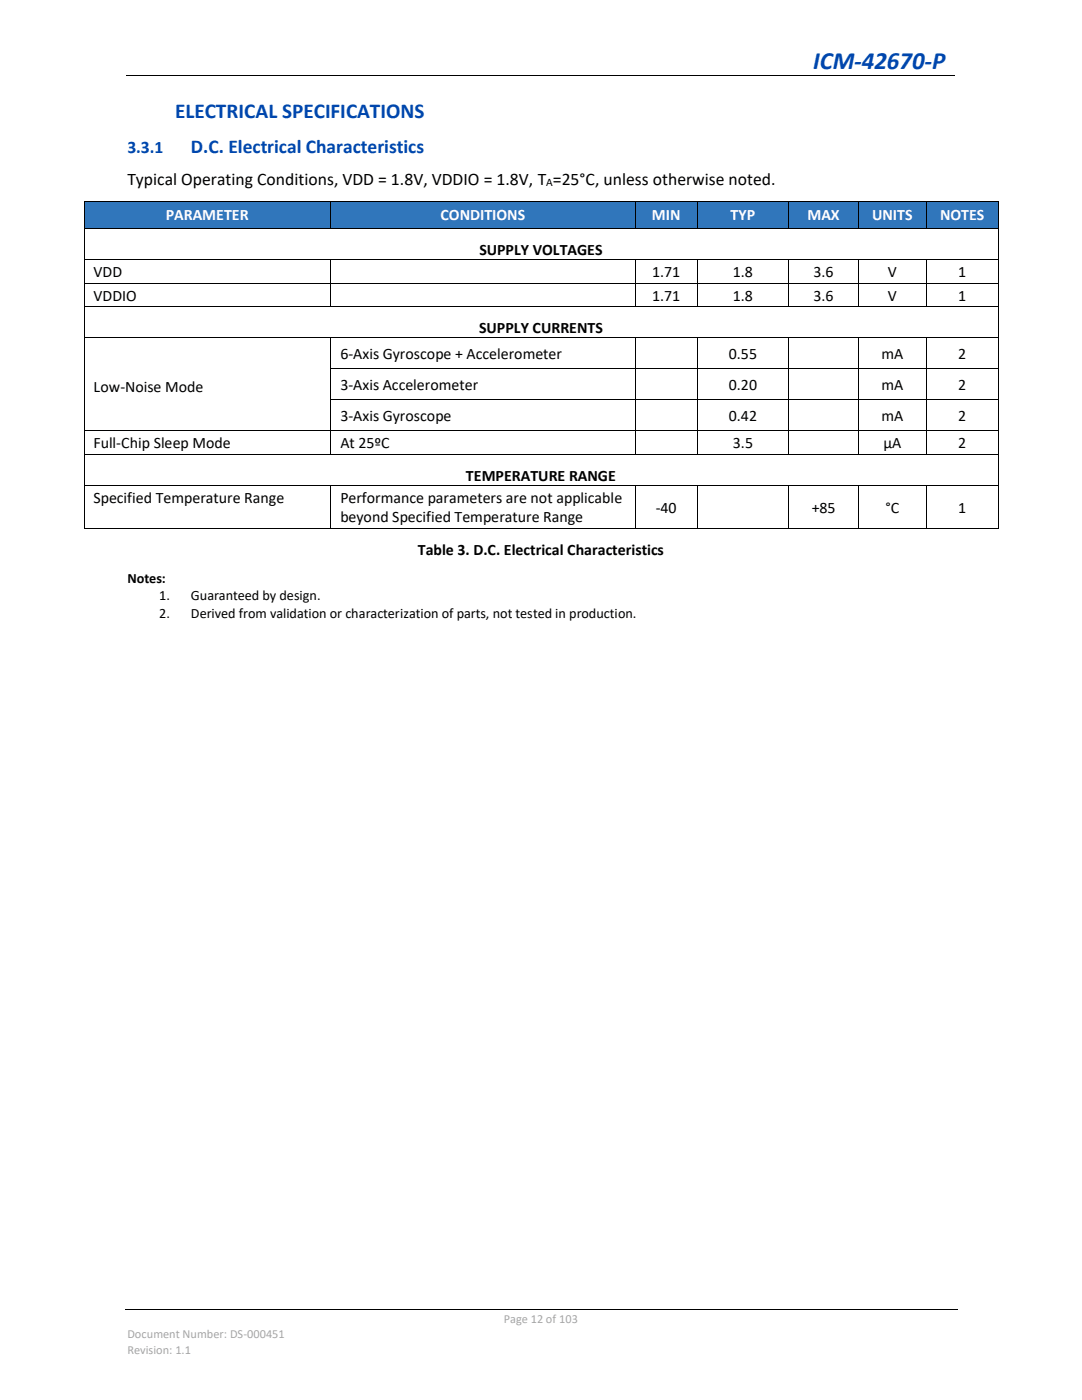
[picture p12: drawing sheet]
<svg xmlns="http://www.w3.org/2000/svg" width="216mm" height="279mm" viewBox="0 0 216 279" stroke-linecap="round" stroke-linejoin="round" font-family="sans-serif">
<defs><g id="words">
<text font-size="5" fill="#0046ad" x="162.3" y="13.7">ICM-42670-P</text>
<text font-size="4.2" fill="#0046ad" x="34.9" y="23.5">ELECTRICAL SPECIFICATIONS</text>
<text font-size="3.9" fill="#0046ad" x="38.1" y="30.4">D.C. Electrical Characteristics</text>
<text font-size="3.5" fill="#0046ad" x="25.4" y="30.4">3.3.1</text>
<text font-size="3.5" x="25.4" y="37">Typical Operating Conditions, VDD = 1.8V, VDDIO = 1.8V, T =25°C, unless otherwise noted.</text>
<g font-size="3.2" fill="#fff">
<text x="33.1" y="43.9">PARAMETER</text>
<text x="87.9" y="43.9">CONDITIONS</text>
<text x="130.1" y="43.9">MIN</text>
<text x="145.8" y="43.9">TYP</text>
<text x="161.1" y="43.9">MAX</text>
<text x="174" y="43.9">UNITS</text>
<text x="187.6" y="43.9">NOTES</text>
</g>
<g font-size="3.2">
<text x="95.6" y="50.8">SUPPLY VOLTAGES</text>
<text x="18.7" y="55.3">VDD</text>
<text x="18.7" y="60">VDDIO</text>
<text x="130.1" y="55.3">1.71</text>
<text x="130.1" y="60">1.71</text>
<text x="146.2" y="55.3">1.8</text>
<text x="146.2" y="60">1.8</text>
<text x="162.3" y="55.3">3.6</text>
<text x="162.3" y="60">3.6</text>
<text x="177.2" y="55.3">V</text>
<text x="177.2" y="60">V</text>
<text x="191.2" y="55.3">1</text>
<text x="191.2" y="60">1</text>
<text x="67.9" y="71.6">6-Axis Gyroscope + Accelerometer</text>
<text x="95.6" y="66.5">SUPPLY CURRENTS</text>
<text x="145.4" y="71.6">0.55</text>
<text x="175.9" y="71.6">mA</text>
<text x="191.2" y="71.6">2</text>
<text x="67.9" y="77.8">3-Axis Accelerometer</text>
<text x="145.4" y="77.8">0.20</text>
<text x="175.9" y="77.8">mA</text>
<text x="191.2" y="77.8">2</text>
<text x="18.7" y="78.2">Low-Noise Mode</text>
<text x="67.9" y="84">3-Axis Gyroscope</text>
<text x="145.4" y="84">0.42</text>
<text x="175.9" y="84">mA</text>
<text x="191.2" y="84">2</text>
<text x="18.7" y="89.4">Full-Chip Sleep Mode</text>
<text x="67.9" y="89.4">At 25ºC</text>
<text x="146.2" y="89.4">3.5</text>
<text x="176.3" y="89.4">µA</text>
<text x="191.2" y="89.4">2</text>
<text x="93" y="95.9">TEMPERATURE RANGE</text>
<text x="18.7" y="100.3">Specified Temperature Range</text>
<text x="67.9" y="100.3">Performance parameters are not applicable</text>
<text x="67.9" y="104.2">beyond Specified Temperature Range</text>
<text x="130.8" y="102.3">-40</text>
<text x="162" y="102.3">+85</text>
<text x="176.7" y="102.3">°C</text>
<text x="191.2" y="102.3">1</text>
<text x="83.4" y="110.8">Table 3. D.C. Electrical Characteristics</text>
</g>
<g font-size="2.8">
<text x="25.4" y="116.4">Notes:</text>
<text x="31.8" y="119.8">1.</text>
<text x="38.1" y="119.8">Guaranteed by design.</text>
<text x="31.8" y="123.3">2.</text>
<text x="38.1" y="123.3">Derived from validation or characterization of parts, not tested in production.</text>
</g>
<g font-size="2.5" fill="#a6a6a6">
<text x="25.4" y="267.1">Document Number: DS-000451</text>
<text x="100.5" y="264.1">Page 12 of 103</text>
<text x="25.4" y="270.1">Revision: 1.1</text>
</g>
<text font-size="2.3" x="109" y="37.2">A</text>
</g></defs>
<path d="M25.2 15.1h165.3M24.9 261.3h166.1" fill="none" stroke="#000" stroke-width=".2"/>
<path d="M70.5 15h.2v.2h-.2z" fill-rule="evenodd" fill="#000"/>
<g fill="#3076bb">
<path d="M16.8 40.2h49.1v5.3h-49.1z" fill-rule="evenodd"/>
<path d="M18.7 40.2h45.4v5.3h-45.4z" fill-rule="evenodd"/>
<path d="M66.1 40.2h60.5v5.3h-60.5z" fill-rule="evenodd"/>
<path d="M67.9 40.2h56.9v5.3h-56.9z" fill-rule="evenodd"/>
<path d="M126.8 40.2h12.3v5.3h-12.3z" fill-rule="evenodd"/>
<path d="M128.6 40.2h8.7v5.3h-8.7z" fill-rule="evenodd"/>
<path d="M139.3 40.2h18v5.3h-18z" fill-rule="evenodd"/>
<path d="M141.1 40.2h14.3v5.3h-14.3z" fill-rule="evenodd"/>
<path d="M157.4 40.2h13.9v5.3h-13.9z" fill-rule="evenodd"/>
<path d="M159.2 40.2h10.3v5.3h-10.3z" fill-rule="evenodd"/>
<path d="M171.4 40.2h13.3v5.3h-13.3z" fill-rule="evenodd"/>
<path d="M173.3 40.2h9.6v5.3h-9.6z" fill-rule="evenodd"/>
<path d="M184.9 40.2h14.2v5.3h-14.2z" fill-rule="evenodd"/>
<path d="M186.7 40.2h10.6v5.3h-10.6z" fill-rule="evenodd"/>
</g>
<g fill="#000">
<path d="M16.7 40.1h.1v.1h-.1z" fill-rule="evenodd"/>
<path d="M16.7 40.1h.1v.1h-.1z" fill-rule="evenodd"/>
<path d="M16.7 45.5h.1v.2h-.1z" fill-rule="evenodd"/>
<path d="M16.7 51.7h.1v.1h-.1z" fill-rule="evenodd"/>
<path d="M16.7 56.4h.1v.2h-.1z" fill-rule="evenodd"/>
<path d="M65.9 40.1h.2v.1h-.2z" fill-rule="evenodd"/>
<path d="M65.9 45.5h.2v.2h-.2z" fill-rule="evenodd"/>
<path d="M65.9 51.7h.2v.1h-.2z" fill-rule="evenodd"/>
<path d="M65.9 56.4h.2v.2h-.2z" fill-rule="evenodd"/>
<path d="M126.6 40.1h.2v.1h-.2z" fill-rule="evenodd"/>
<path d="M126.6 45.5h.2v.2h-.2z" fill-rule="evenodd"/>
<path d="M126.6 51.7h.2v.1h-.2z" fill-rule="evenodd"/>
<path d="M126.6 56.4h.2v.2h-.2z" fill-rule="evenodd"/>
<path d="M139.1 40.1h.2v.1h-.2z" fill-rule="evenodd"/>
<path d="M139.1 45.5h.2v.2h-.2z" fill-rule="evenodd"/>
<path d="M139.1 51.7h.2v.1h-.2z" fill-rule="evenodd"/>
<path d="M139.1 56.4h.2v.2h-.2z" fill-rule="evenodd"/>
<path d="M157.3 40.1h.1v.1h-.1z" fill-rule="evenodd"/>
<path d="M157.3 45.5h.1v.2h-.1z" fill-rule="evenodd"/>
<path d="M157.3 51.7h.1v.1h-.1z" fill-rule="evenodd"/>
<path d="M157.3 56.4h.1v.2h-.1z" fill-rule="evenodd"/>
<path d="M171.3 40.1h.1v.1h-.1z" fill-rule="evenodd"/>
<path d="M171.3 45.5h.1v.2h-.1z" fill-rule="evenodd"/>
<path d="M171.3 51.7h.1v.1h-.1z" fill-rule="evenodd"/>
<path d="M171.3 56.4h.1v.2h-.1z" fill-rule="evenodd"/>
<path d="M184.7 40.1h.2v.1h-.2z" fill-rule="evenodd"/>
<path d="M184.7 45.5h.2v.2h-.2z" fill-rule="evenodd"/>
<path d="M184.7 51.7h.2v.1h-.2z" fill-rule="evenodd"/>
<path d="M184.7 56.4h.2v.2h-.2z" fill-rule="evenodd"/>
<path d="M199.1 40.1h.2v.1h-.2z" fill-rule="evenodd"/>
<path d="M199.1 40.1h.2v.1h-.2z" fill-rule="evenodd"/>
<path d="M199.1 45.5h.2v.2h-.2z" fill-rule="evenodd"/>
<path d="M199.1 51.7h.2v.1h-.2z" fill-rule="evenodd"/>
<path d="M199.1 56.4h.2v.2h-.2z" fill-rule="evenodd"/>
<path d="M16.7 61.2h.1v.1h-.1z" fill-rule="evenodd"/>
<path d="M16.7 67.4h.1v.1h-.1z" fill-rule="evenodd"/>
<path d="M16.7 73.5h.1v.2h-.1z" fill-rule="evenodd"/>
<path d="M16.7 79.7h.1v.1h-.1z" fill-rule="evenodd"/>
<path d="M65.9 61.2h.2v.1h-.2z" fill-rule="evenodd"/>
<path d="M65.9 67.4h.2v.1h-.2z" fill-rule="evenodd"/>
<path d="M65.9 73.5h.2v.2h-.2z" fill-rule="evenodd"/>
<path d="M65.9 79.7h.2v.1h-.2z" fill-rule="evenodd"/>
<path d="M126.6 61.2h.2v.1h-.2z" fill-rule="evenodd"/>
<path d="M126.6 67.4h.2v.1h-.2z" fill-rule="evenodd"/>
<path d="M126.6 73.5h.2v.2h-.2z" fill-rule="evenodd"/>
<path d="M126.6 79.7h.2v.1h-.2z" fill-rule="evenodd"/>
<path d="M139.1 61.2h.2v.1h-.2z" fill-rule="evenodd"/>
<path d="M139.1 67.4h.2v.1h-.2z" fill-rule="evenodd"/>
<path d="M139.1 73.5h.2v.2h-.2z" fill-rule="evenodd"/>
<path d="M139.1 79.7h.2v.1h-.2z" fill-rule="evenodd"/>
<path d="M157.3 61.2h.1v.1h-.1z" fill-rule="evenodd"/>
<path d="M157.3 67.4h.1v.1h-.1z" fill-rule="evenodd"/>
<path d="M157.3 73.5h.1v.2h-.1z" fill-rule="evenodd"/>
<path d="M157.3 79.7h.1v.1h-.1z" fill-rule="evenodd"/>
<path d="M171.3 61.2h.1v.1h-.1z" fill-rule="evenodd"/>
<path d="M171.3 67.4h.1v.1h-.1z" fill-rule="evenodd"/>
<path d="M171.3 73.5h.1v.2h-.1z" fill-rule="evenodd"/>
<path d="M171.3 79.7h.1v.1h-.1z" fill-rule="evenodd"/>
<path d="M184.7 61.2h.2v.1h-.2z" fill-rule="evenodd"/>
<path d="M184.7 67.4h.2v.1h-.2z" fill-rule="evenodd"/>
<path d="M184.7 73.5h.2v.2h-.2z" fill-rule="evenodd"/>
<path d="M184.7 79.7h.2v.1h-.2z" fill-rule="evenodd"/>
<path d="M199.1 61.2h.2v.1h-.2z" fill-rule="evenodd"/>
<path d="M199.1 67.4h.2v.1h-.2z" fill-rule="evenodd"/>
<path d="M199.1 73.5h.2v.2h-.2z" fill-rule="evenodd"/>
<path d="M199.1 79.7h.2v.1h-.2z" fill-rule="evenodd"/>
<path d="M16.7 85.9h.1v.1h-.1z" fill-rule="evenodd"/>
<path d="M16.7 90.7h.1v.1h-.1z" fill-rule="evenodd"/>
<path d="M16.7 96.8h.1v.2h-.1z" fill-rule="evenodd"/>
<path d="M65.9 85.9h.2v.1h-.2z" fill-rule="evenodd"/>
<path d="M65.9 90.7h.2v.1h-.2z" fill-rule="evenodd"/>
<path d="M65.9 96.8h.2v.2h-.2z" fill-rule="evenodd"/>
<path d="M126.6 85.9h.2v.1h-.2z" fill-rule="evenodd"/>
<path d="M126.6 90.7h.2v.1h-.2z" fill-rule="evenodd"/>
<path d="M126.6 96.8h.2v.2h-.2z" fill-rule="evenodd"/>
<path d="M139.1 85.9h.2v.1h-.2z" fill-rule="evenodd"/>
<path d="M139.1 90.7h.2v.1h-.2z" fill-rule="evenodd"/>
<path d="M139.1 96.8h.2v.2h-.2z" fill-rule="evenodd"/>
<path d="M157.3 85.9h.1v.1h-.1z" fill-rule="evenodd"/>
<path d="M157.3 90.7h.1v.1h-.1z" fill-rule="evenodd"/>
<path d="M157.3 96.8h.1v.2h-.1z" fill-rule="evenodd"/>
<path d="M171.3 85.9h.1v.1h-.1z" fill-rule="evenodd"/>
<path d="M171.3 90.7h.1v.1h-.1z" fill-rule="evenodd"/>
<path d="M171.3 96.8h.1v.2h-.1z" fill-rule="evenodd"/>
<path d="M184.7 85.9h.2v.1h-.2z" fill-rule="evenodd"/>
<path d="M184.7 90.7h.2v.1h-.2z" fill-rule="evenodd"/>
<path d="M184.7 96.8h.2v.2h-.2z" fill-rule="evenodd"/>
<path d="M199.1 85.9h.2v.1h-.2z" fill-rule="evenodd"/>
<path d="M199.1 90.7h.2v.1h-.2z" fill-rule="evenodd"/>
<path d="M199.1 96.8h.2v.2h-.2z" fill-rule="evenodd"/>
<path d="M16.7 105.4h.1v.2h-.1z" fill-rule="evenodd"/>
<path d="M16.7 105.4h.1v.2h-.1z" fill-rule="evenodd"/>
<path d="M65.9 105.4h.2v.2h-.2z" fill-rule="evenodd"/>
<path d="M126.6 105.4h.2v.2h-.2z" fill-rule="evenodd"/>
<path d="M139.1 105.4h.2v.2h-.2z" fill-rule="evenodd"/>
<path d="M157.3 105.4h.1v.2h-.1z" fill-rule="evenodd"/>
<path d="M171.3 105.4h.1v.2h-.1z" fill-rule="evenodd"/>
<path d="M184.7 105.4h.2v.2h-.2z" fill-rule="evenodd"/>
<path d="M199.1 105.4h.2v.2h-.2z" fill-rule="evenodd"/>
<path d="M199.1 105.4h.2v.2h-.2z" fill-rule="evenodd"/>
</g>
<g fill="none" stroke="#000" stroke-width=".2">
<path d="M16.8 40.2v5.3M16.8 45.7v6M16.8 51.8v4.6M16.8 56.6v4.6M16.8 40.1h49.1M16.8 45.6h49.1M16.8 51.7h49.1M16.8 56.5h49.1M66 40.2v5.3M66 51.8v4.6M66 56.6v4.6M66.1 40.1h60.5"/>
<path d="M66.1 45.6h60.5M66.1 51.7h60.5M66.1 56.5h60.5M126.7 40.2v5.3M126.7 51.8v4.6M126.7 56.6v4.6M126.8 40.1h12.3M126.8 45.6h12.3M126.8 51.7h12.3M126.8 56.5h12.3M139.2 40.2v5.3M139.2 51.8v4.6"/>
<path d="M139.2 56.6v4.6M139.3 40.1h18M139.3 45.6h18M139.3 51.7h18M139.3 56.5h18M157.3 40.2v5.3M157.3 51.8v4.6M157.3 56.6v4.6M157.4 40.1h13.9M157.4 45.6h13.9M157.4 51.7h13.9M157.4 56.5h13.9"/>
<path d="M171.4 40.2v5.3M171.4 51.8v4.6M171.4 56.6v4.6M171.4 40.1h13.3M171.4 45.6h13.3M171.4 51.7h13.3M171.4 56.5h13.3M184.8 40.2v5.3M184.8 51.8v4.6M184.8 56.6v4.6M184.9 40.1h14.2M184.9 45.6h14.2"/>
<path d="M184.9 51.7h14.2M184.9 56.5h14.2M199.2 40.2v5.3M199.2 45.7v6M199.2 51.8v4.6M199.2 56.6v4.6M16.8 61.3v6.1M16.8 67.5v6M16.8 73.7v6M16.8 79.8v6.1M16.8 61.3h49.1M16.8 67.4h49.1"/>
<path d="M66 67.5v6M66 73.7v6M66 79.8v6.1M66.1 61.3h60.5M66.1 67.4h60.5M66.1 73.6h60.5M66.1 79.8h60.5M126.7 67.5v6M126.7 73.7v6M126.7 79.8v6.1M126.8 61.3h12.3M126.8 67.4h12.3"/>
<path d="M126.8 73.6h12.3M126.8 79.8h12.3M139.2 67.5v6M139.2 73.7v6M139.2 79.8v6.1M139.3 61.3h18M139.3 67.4h18M139.3 73.6h18M139.3 79.8h18M157.3 67.5v6M157.3 73.7v6M157.3 79.8v6.1"/>
<path d="M157.4 61.3h13.9M157.4 67.4h13.9M157.4 73.6h13.9M157.4 79.8h13.9M171.4 67.5v6M171.4 73.7v6M171.4 79.8v6.1M171.4 61.3h13.3M171.4 67.4h13.3M171.4 73.6h13.3M171.4 79.8h13.3M184.8 67.5v6"/>
<path d="M184.8 73.7v6M184.8 79.8v6.1M184.9 61.3h14.2M184.9 67.4h14.2M184.9 73.6h14.2M184.9 79.8h14.2M199.2 61.3v6.1M199.2 67.5v6M199.2 73.7v6M199.2 79.8v6.1M16.8 86v4.7M16.8 90.8v6"/>
<path d="M16.8 97v8.4M16.8 85.9h49.1M16.8 90.7h49.1M16.8 96.9h49.1M66 86v4.7M66 97v8.4M66.1 85.9h60.5M66.1 90.7h60.5M66.1 96.9h60.5M126.7 86v4.7M126.7 97v8.4M126.8 85.9h12.3"/>
<path d="M126.8 90.7h12.3M126.8 96.9h12.3M139.2 86v4.7M139.2 97v8.4M139.3 85.9h18M139.3 90.7h18M139.3 96.9h18M157.3 86v4.7M157.3 97v8.4M157.4 85.9h13.9M157.4 90.7h13.9M157.4 96.9h13.9"/>
<path d="M171.4 86v4.7M171.4 97v8.4M171.4 85.9h13.3M171.4 90.7h13.3M171.4 96.9h13.3M184.8 86v4.7M184.8 97v8.4M184.9 85.9h14.2M184.9 90.7h14.2M184.9 96.9h14.2M199.2 86v4.7M199.2 90.8v6"/>
<path d="M199.2 97v8.4M16.8 105.5h49.1M66.1 105.5h60.5M126.8 105.5h12.3M139.3 105.5h18M157.4 105.5h13.9M171.4 105.5h13.3M184.9 105.5h14.2"/>
</g>
<use href="#words"/>
</svg>
